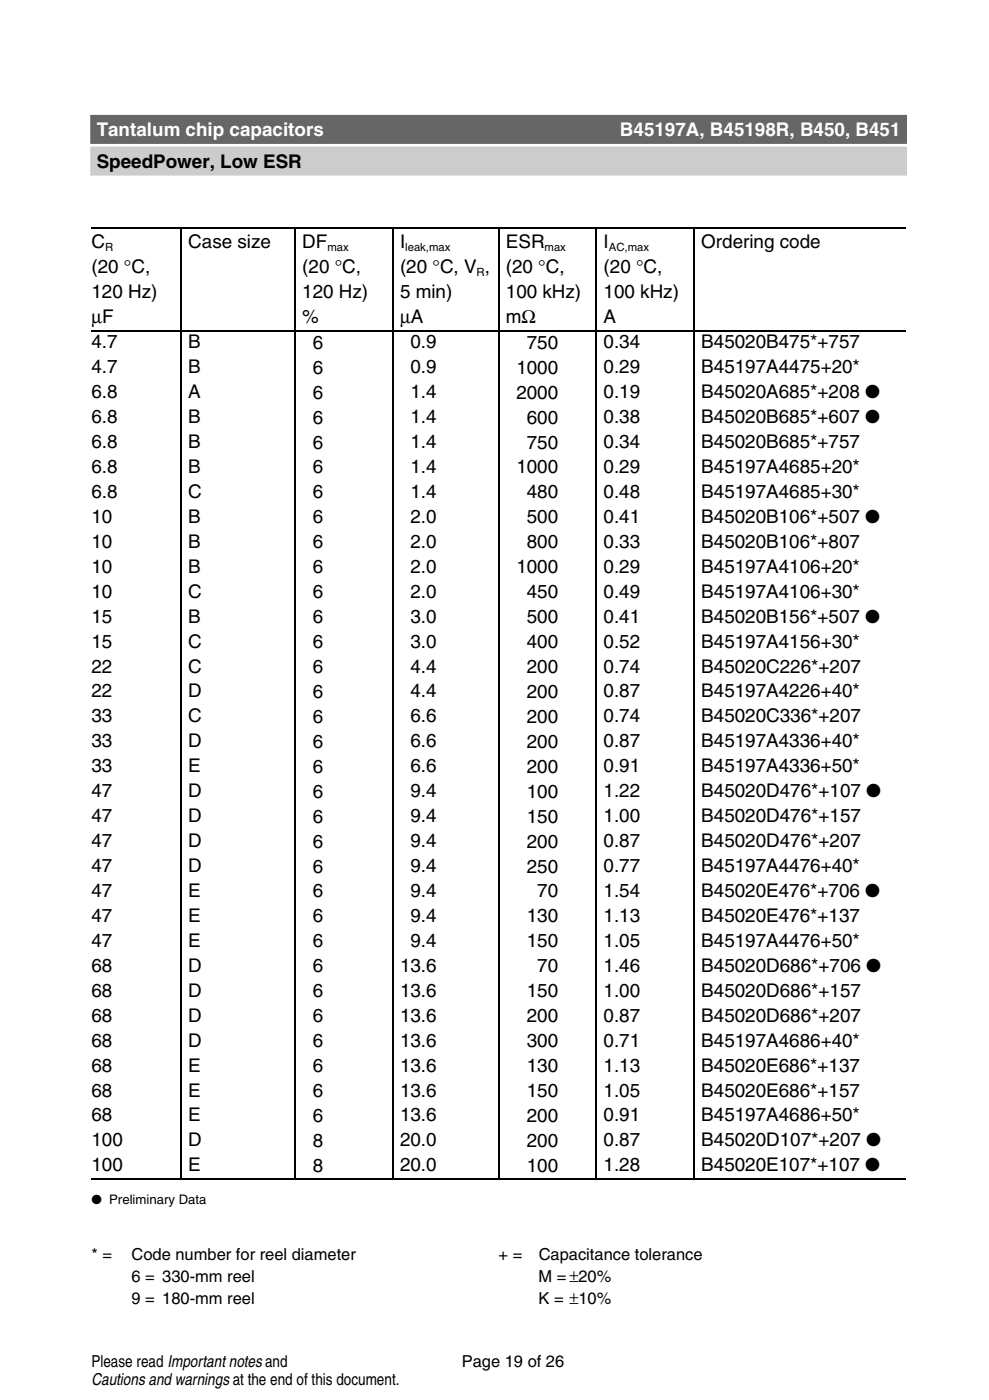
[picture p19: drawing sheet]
<svg xmlns="http://www.w3.org/2000/svg" width="148mm" height="210mm" viewBox="0 0 148 210" stroke-linecap="round" stroke-linejoin="round" font-family="sans-serif">
<defs><g id="words">
<g font-size="2.8" fill="#fff">
<text x="14.5" y="20.4">Tantalum chip capacitors</text>
<text x="92.9" y="20.4">B45197A, B45198R, B450, B451</text>
</g>
<g font-size="2.8">
<text x="14.5" y="25.2">SpeedPower, Low ESR</text>
<text x="13.7" y="37.2">C</text>
<text x="13.7" y="40.9">(20 °C,</text>
<text x="28.2" y="37.2">Case size</text>
<text x="45.3" y="37.2">DF</text>
<text x="45.3" y="40.9">(20 °C,</text>
<text x="59.9" y="37.2">I</text>
<text x="59.9" y="40.9">(20 °C, V ,</text>
<text x="75.8" y="37.2">ESR</text>
<text x="75.8" y="40.9">(20 °C,</text>
<text x="90.4" y="37.2">I</text>
<text x="90.4" y="40.9">(20 °C,</text>
<text x="105.1" y="37.2">Ordering code</text>
<text x="13.7" y="44.7">120 Hz)</text>
<text x="45.3" y="44.7">120 Hz)</text>
<text x="59.9" y="44.7">5 min)</text>
<text x="75.8" y="44.7">100 kHz)</text>
<text x="90.4" y="44.7">100 kHz)</text>
<text x="13.7" y="48.4">µF</text>
<text x="13.7" y="52.2">4.7</text>
<text x="28.2" y="52.2">B</text>
<text x="45.3" y="48.4">%</text>
<text x="46.9" y="52.3">6</text>
<text x="59.9" y="48.4">µA</text>
<text x="61.5" y="52.2">0.9</text>
<text x="75.8" y="48.4">mΩ</text>
<text x="78.9" y="52.3">750</text>
<text x="90.4" y="48.4">A</text>
<text x="90.4" y="52.2">0.34</text>
<text x="105.1" y="52.2">B45020B475*+757</text>
<text x="13.7" y="56">4.7</text>
<text x="13.7" y="59.7">6.8</text>
<text x="28.2" y="56">B</text>
<text x="28.2" y="59.7">A</text>
<text x="46.9" y="56">6</text>
<text x="46.9" y="59.8">6</text>
<text x="61.5" y="56">0.9</text>
<text x="61.5" y="59.7">1.4</text>
<text x="77.4" y="56">1000</text>
<text x="77.4" y="59.8">2000</text>
<text x="90.4" y="56">0.29</text>
<text x="90.4" y="59.7">0.19</text>
<text x="105.1" y="56">B45197A4475+20*</text>
<text x="105.1" y="59.7">B45020A685*+208 ●</text>
<text x="13.7" y="63.4">6.8</text>
<text x="28.2" y="63.4">B</text>
<text x="46.9" y="63.5">6</text>
<text x="61.5" y="63.4">1.4</text>
<text x="78.9" y="63.5">600</text>
<text x="90.4" y="63.4">0.38</text>
<text x="105.1" y="63.4">B45020B685*+607 ●</text>
<text x="13.7" y="67.2">6.8</text>
<text x="13.7" y="70.9">6.8</text>
<text x="28.2" y="67.2">B</text>
<text x="28.2" y="70.9">B</text>
<text x="46.9" y="67.3">6</text>
<text x="46.9" y="71">6</text>
<text x="61.5" y="67.2">1.4</text>
<text x="61.5" y="70.9">1.4</text>
<text x="77.4" y="71">1000</text>
<text x="78.9" y="67.3">750</text>
<text x="90.4" y="67.2">0.34</text>
<text x="90.4" y="70.9">0.29</text>
<text x="105.1" y="67.2">B45020B685*+757</text>
<text x="105.1" y="70.9">B45197A4685+20*</text>
<text x="13.7" y="74.7">6.8</text>
<text x="28.2" y="74.7">C</text>
<text x="46.9" y="74.7">6</text>
<text x="61.5" y="74.7">1.4</text>
<text x="78.9" y="74.7">480</text>
<text x="90.4" y="74.7">0.48</text>
<text x="105.1" y="74.7">B45197A4685+30*</text>
<text x="13.7" y="78.4">10</text>
<text x="13.7" y="82.1">10</text>
<text x="28.2" y="78.4">B</text>
<text x="28.2" y="82.1">B</text>
<text x="46.9" y="78.5">6</text>
<text x="46.9" y="82.2">6</text>
<text x="61.5" y="78.4">2.0</text>
<text x="61.5" y="82.1">2.0</text>
<text x="78.9" y="78.5">500</text>
<text x="78.9" y="82.2">800</text>
<text x="90.4" y="78.4">0.41</text>
<text x="90.4" y="82.1">0.33</text>
<text x="105.1" y="78.4">B45020B106*+507 ●</text>
<text x="105.1" y="82.1">B45020B106*+807</text>
<text x="13.7" y="85.9">10</text>
<text x="13.7" y="89.6">10</text>
<text x="28.2" y="85.9">B</text>
<text x="28.2" y="89.6">C</text>
<text x="46.9" y="85.9">6</text>
<text x="46.9" y="89.7">6</text>
<text x="61.5" y="85.9">2.0</text>
<text x="61.5" y="89.6">2.0</text>
<text x="77.4" y="85.9">1000</text>
<text x="78.9" y="89.7">450</text>
<text x="90.4" y="85.9">0.29</text>
<text x="90.4" y="89.6">0.49</text>
<text x="105.1" y="85.9">B45197A4106+20*</text>
<text x="105.1" y="89.6">B45197A4106+30*</text>
<text x="13.7" y="93.4">15</text>
<text x="28.2" y="93.4">B</text>
<text x="46.9" y="93.4">6</text>
<text x="61.5" y="93.4">3.0</text>
<text x="78.9" y="93.4">500</text>
<text x="90.4" y="93.4">0.41</text>
<text x="105.1" y="93.4">B45020B156*+507 ●</text>
<text x="13.7" y="97.1">15</text>
<text x="13.7" y="100.8">22</text>
<text x="28.2" y="97.1">C</text>
<text x="28.2" y="100.8">C</text>
<text x="46.9" y="97.2">6</text>
<text x="46.9" y="100.9">6</text>
<text x="61.5" y="97.1">3.0</text>
<text x="61.5" y="100.8">4.4</text>
<text x="78.9" y="97.2">400</text>
<text x="78.9" y="100.9">200</text>
<text x="90.4" y="97.1">0.52</text>
<text x="90.4" y="100.8">0.74</text>
<text x="105.1" y="97.1">B45197A4156+30*</text>
<text x="105.1" y="100.8">B45020C226*+207</text>
<text x="13.7" y="104.6">22</text>
<text x="28.2" y="104.6">D</text>
<text x="46.9" y="104.6">6</text>
<text x="61.5" y="104.6">4.4</text>
<text x="78.9" y="104.6">200</text>
<text x="90.4" y="104.6">0.87</text>
<text x="105.1" y="104.6">B45197A4226+40*</text>
<text x="13.7" y="108.3">33</text>
<text x="13.7" y="112.1">33</text>
<text x="28.2" y="108.3">C</text>
<text x="28.2" y="112.1">D</text>
<text x="46.9" y="108.4">6</text>
<text x="46.9" y="112.1">6</text>
<text x="61.5" y="108.3">6.6</text>
<text x="61.5" y="112.1">6.6</text>
<text x="78.9" y="108.4">200</text>
<text x="78.9" y="112.1">200</text>
<text x="90.4" y="108.3">0.74</text>
<text x="90.4" y="112.1">0.87</text>
<text x="105.1" y="108.3">B45020C336*+207</text>
<text x="105.1" y="112.1">B45197A4336+40*</text>
<text x="13.7" y="115.8">33</text>
<text x="13.7" y="119.5">47</text>
<text x="28.2" y="115.8">E</text>
<text x="28.2" y="119.5">D</text>
<text x="46.9" y="115.9">6</text>
<text x="46.9" y="119.6">6</text>
<text x="61.5" y="115.8">6.6</text>
<text x="61.5" y="119.5">9.4</text>
<text x="78.9" y="115.9">200</text>
<text x="78.9" y="119.6">100</text>
<text x="90.4" y="115.8">0.91</text>
<text x="90.4" y="119.5">1.22</text>
<text x="105.1" y="115.8">B45197A4336+50*</text>
<text x="105.1" y="119.5">B45020D476*+107 ●</text>
<text x="13.7" y="123.3">47</text>
<text x="28.2" y="123.3">D</text>
<text x="46.9" y="123.3">6</text>
<text x="61.5" y="123.3">9.4</text>
<text x="78.9" y="123.3">150</text>
<text x="90.4" y="123.3">1.00</text>
<text x="105.1" y="123.3">B45020D476*+157</text>
<text x="13.7" y="127">47</text>
<text x="13.7" y="130.8">47</text>
<text x="28.2" y="127">D</text>
<text x="28.2" y="130.8">D</text>
<text x="46.9" y="127.1">6</text>
<text x="46.9" y="130.8">6</text>
<text x="61.5" y="127">9.4</text>
<text x="61.5" y="130.8">9.4</text>
<text x="78.9" y="127.1">200</text>
<text x="78.9" y="130.8">250</text>
<text x="90.4" y="127">0.87</text>
<text x="90.4" y="130.8">0.77</text>
<text x="105.1" y="127">B45020D476*+207</text>
<text x="105.1" y="130.8">B45197A4476+40*</text>
<text x="13.7" y="134.5">47</text>
<text x="28.2" y="134.5">E</text>
<text x="46.9" y="134.6">6</text>
<text x="61.5" y="134.5">9.4</text>
<text x="80.5" y="134.6">70</text>
<text x="90.4" y="134.5">1.54</text>
<text x="105.1" y="134.5">B45020E476*+706 ●</text>
<text x="13.7" y="138.2">47</text>
<text x="13.7" y="142">47</text>
<text x="28.2" y="138.2">E</text>
<text x="28.2" y="142">E</text>
<text x="46.9" y="138.3">6</text>
<text x="46.9" y="142">6</text>
<text x="61.5" y="138.2">9.4</text>
<text x="61.5" y="142">9.4</text>
<text x="78.9" y="138.3">130</text>
<text x="78.9" y="142">150</text>
<text x="90.4" y="138.2">1.13</text>
<text x="90.4" y="142">1.05</text>
<text x="105.1" y="138.2">B45020E476*+137</text>
<text x="105.1" y="142">B45197A4476+50*</text>
<text x="13.7" y="145.7">68</text>
<text x="13.7" y="149.4">68</text>
<text x="28.2" y="145.7">D</text>
<text x="28.2" y="149.4">D</text>
<text x="46.9" y="145.8">6</text>
<text x="46.9" y="149.5">6</text>
<text x="59.9" y="145.7">13.6</text>
<text x="59.9" y="149.4">13.6</text>
<text x="78.9" y="149.5">150</text>
<text x="80.5" y="145.8">70</text>
<text x="90.4" y="145.7">1.46</text>
<text x="90.4" y="149.4">1.00</text>
<text x="105.1" y="145.7">B45020D686*+706 ●</text>
<text x="105.1" y="149.4">B45020D686*+157</text>
<text x="13.7" y="153.2">68</text>
<text x="28.2" y="153.2">D</text>
<text x="46.9" y="153.3">6</text>
<text x="59.9" y="153.2">13.6</text>
<text x="78.9" y="153.3">200</text>
<text x="90.4" y="153.2">0.87</text>
<text x="105.1" y="153.2">B45020D686*+207</text>
<text x="13.7" y="156.9">68</text>
<text x="13.7" y="160.7">68</text>
<text x="28.2" y="156.9">D</text>
<text x="28.2" y="160.7">E</text>
<text x="46.9" y="157">6</text>
<text x="46.9" y="160.7">6</text>
<text x="59.9" y="156.9">13.6</text>
<text x="59.9" y="160.7">13.6</text>
<text x="78.9" y="157">300</text>
<text x="78.9" y="160.7">130</text>
<text x="90.4" y="156.9">0.71</text>
<text x="90.4" y="160.7">1.13</text>
<text x="105.1" y="156.9">B45197A4686+40*</text>
<text x="105.1" y="160.7">B45020E686*+137</text>
<text x="13.7" y="164.4">68</text>
<text x="28.2" y="164.4">E</text>
<text x="46.9" y="164.5">6</text>
<text x="59.9" y="164.4">13.6</text>
<text x="78.9" y="164.5">150</text>
<text x="90.4" y="164.4">1.05</text>
<text x="105.1" y="164.4">B45020E686*+157</text>
<text x="13.7" y="168.1">68</text>
<text x="13.7" y="171.9">100</text>
<text x="28.2" y="168.1">E</text>
<text x="28.2" y="171.9">D</text>
<text x="46.9" y="168.2">6</text>
<text x="46.9" y="172">8</text>
<text x="59.9" y="168.1">13.6</text>
<text x="59.9" y="171.9">20.0</text>
<text x="78.9" y="168.2">200</text>
<text x="78.9" y="172">200</text>
<text x="90.4" y="168.1">0.91</text>
<text x="90.4" y="171.9">0.87</text>
<text x="105.1" y="168.1">B45197A4686+50*</text>
<text x="105.1" y="171.9">B45020D107*+207 ●</text>
<text x="13.7" y="175.6">100</text>
<text x="28.2" y="175.6">E</text>
<text x="46.9" y="175.7">8</text>
<text x="59.9" y="175.6">20.0</text>
<text x="78.9" y="175.7">100</text>
<text x="90.4" y="175.6">1.28</text>
<text x="105.1" y="175.6">B45020E107*+107 ●</text>
</g>
<g font-size="2.5">
<text x="13.7" y="188.9">* =</text>
<text x="19.7" y="188.9">Code number for reel diameter</text>
<text x="74.7" y="188.9">+ =</text>
<text x="80.7" y="188.9">Capacitance tolerance</text>
<text x="19.7" y="192.3">6 = 330-mm reel</text>
<text x="19.7" y="195.6">9 = 180-mm reel</text>
<text x="80.7" y="192.3">M =±20%</text>
<text x="80.7" y="195.6">K = ±10%</text>
<text x="13.7" y="204.9">Please read Importantnotesand</text>
<text x="13.7" y="207.7">Cautions andwarnings at the end of this document.</text>
<text x="69.2" y="204.9">Page 19 of 26</text>
</g>
<text font-size="2" x="13.7" y="180.5">● Preliminary Data</text>
<g font-size="1.7">
<text x="15.7" y="37.7">R</text>
<text x="49" y="37.7">max</text>
<text x="60.7" y="37.7">leak,max</text>
<text x="71.4" y="41.4">R</text>
<text x="81.6" y="37.7">max</text>
<text x="91.2" y="37.7">AC,max</text>
</g>
</g></defs>
<g fill="none" stroke="#000" stroke-width=".18">
<path d="M13.7 34.1h13.4M27.1 34.1v142.7M27.2 34.1h17M44.2 34.1v142.7M44.3 34.1h14.5M58.8 34.1v142.7M58.9 34.1h15.8M74.7 34.1v142.7M74.8 34.1h14.5M89.3 34.1v142.7M89.4 34.1h14.6M104 34.1v142.7"/>
<path d="M104.1 34.1h31.6M13.7 49.6h13.4M27.2 49.6h17M44.3 49.6h14.5M58.9 49.6h15.8M74.8 49.6h14.5M89.4 49.6h14.6M104.1 49.6h31.6M13.7 176.8h122"/>
</g>
<path d="M13.7 17.4h122v4h-122z" fill="#666" stroke="#666" stroke-width=".35"/>
<path d="M13.7 22.2h122v4h-122z" fill="#ccc" stroke="#ccc" stroke-width=".35"/>
<use href="#words"/>
</svg>
